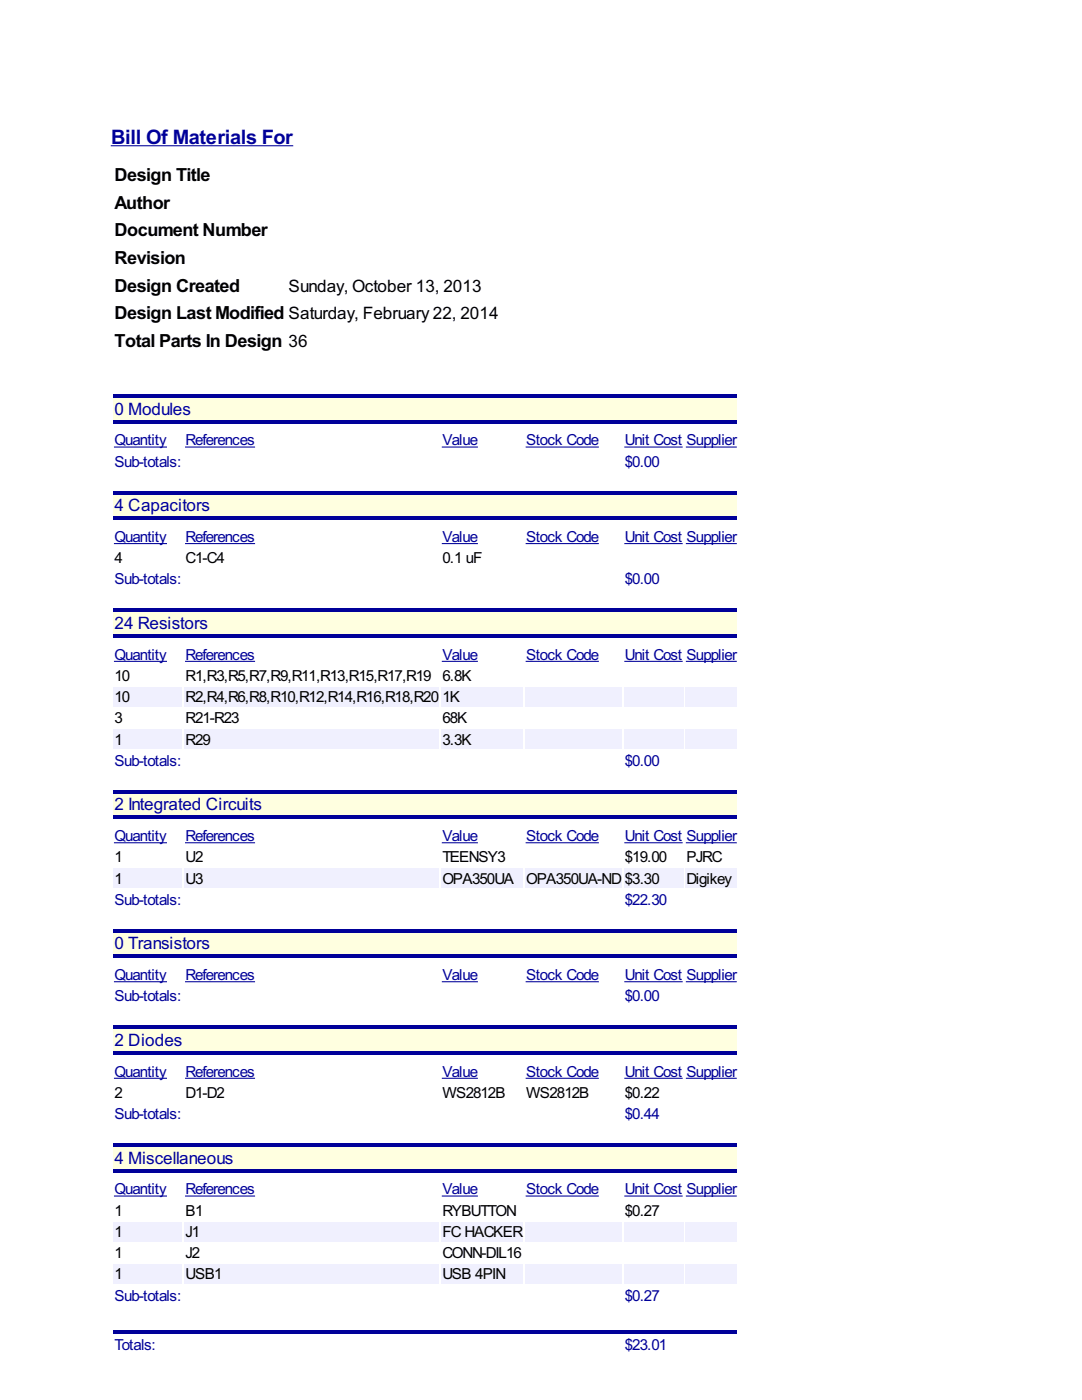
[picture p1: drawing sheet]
<svg xmlns="http://www.w3.org/2000/svg" width="216mm" height="279mm" viewBox="0 0 216 279" stroke-linecap="round" stroke-linejoin="round" font-family="sans-serif">
<defs><g id="words">
<text font-size="4.4" fill="#009" x="22.2" y="28.8">Bill Of Materials For</text>
<g font-size="4">
<text x="22.8" y="36.2">Design Title</text>
<text x="22.8" y="41.7">Author</text>
<text x="22.8" y="47.2">Document Number</text>
<text x="22.8" y="52.7">Revision</text>
<text x="22.8" y="58.2">Design Created</text>
<text x="22.8" y="63.7">Design Last Modified Saturday, February22, 2014</text>
<text x="22.8" y="69.2">Total Parts In Design 36</text>
</g>
<text font-size="3.8" x="57.6" y="58.2">Sunday, October 13, 2013</text>
<g font-size="3.8" fill="#009">
<text x="22.8" y="82.8">0 Modules</text>
<text x="22.8" y="102">4 Capacitors</text>
<text x="22.8" y="125.5">24 Resistors</text>
<text x="22.8" y="161.7">2 Integrated Circuits</text>
<text x="22.8" y="189.5">0 Transistors</text>
<text x="22.8" y="208.7">2 Diodes</text>
<text x="22.8" y="232.2">4 Miscellaneous</text>
</g>
<g font-size="3.4" fill="#009">
<text x="22.8" y="88.9">Quantity</text>
<text x="37" y="88.9">References</text>
<text x="88.3" y="88.9">Value</text>
<text x="105" y="88.9">Stock Code</text>
<text x="124.7" y="88.9">Unit Cost Supplier</text>
<text x="22.8" y="93.1">Sub-totals:</text>
<text x="124.7" y="93.1">$0.00</text>
<text x="22.8" y="108.2">Quantity</text>
<text x="37" y="108.2">References</text>
<text x="88.3" y="108.2">Value</text>
<text x="105" y="108.2">Stock Code</text>
<text x="124.7" y="108.2">Unit Cost Supplier</text>
<text x="22.8" y="116.6">Sub-totals:</text>
<text x="124.7" y="116.6">$0.00</text>
<text x="22.8" y="131.7">Quantity</text>
<text x="37" y="131.7">References</text>
<text x="88.3" y="131.7">Value</text>
<text x="105" y="131.7">Stock Code</text>
<text x="124.7" y="131.7">Unit Cost Supplier</text>
<text x="22.8" y="152.8">Sub-totals:</text>
<text x="124.7" y="152.8">$0.00</text>
<text x="22.8" y="167.9">Quantity</text>
<text x="37" y="167.9">References</text>
<text x="88.3" y="167.9">Value</text>
<text x="105" y="167.9">Stock Code</text>
<text x="124.7" y="167.9">Unit Cost Supplier</text>
<text x="22.8" y="180.6">Sub-totals:</text>
<text x="124.7" y="180.6">$22.30</text>
<text x="22.8" y="195.6">Quantity</text>
<text x="37" y="195.6">References</text>
<text x="88.3" y="195.6">Value</text>
<text x="105" y="195.6">Stock Code</text>
<text x="124.7" y="195.6">Unit Cost Supplier</text>
<text x="22.8" y="199.8">Sub-totals:</text>
<text x="124.7" y="199.8">$0.00</text>
<text x="22.8" y="214.9">Quantity</text>
<text x="37" y="214.9">References</text>
<text x="88.3" y="214.9">Value</text>
<text x="105" y="214.9">Stock Code</text>
<text x="124.7" y="214.9">Unit Cost Supplier</text>
<text x="22.8" y="223.3">Sub-totals:</text>
<text x="124.7" y="223.3">$0.44</text>
<text x="22.8" y="238.4">Quantity</text>
<text x="37" y="238.4">References</text>
<text x="88.3" y="238.4">Value</text>
<text x="105" y="238.4">Stock Code</text>
<text x="124.7" y="238.4">Unit Cost Supplier</text>
<text x="22.8" y="259.6">Sub-totals:</text>
<text x="124.7" y="259.6">$0.27</text>
<text x="22.8" y="269.5">Totals:</text>
<text x="124.7" y="269.5">$23.01</text>
</g>
<g font-size="3.4">
<text x="22.8" y="112.4">4</text>
<text x="37" y="112.4">C1-C4</text>
<text x="88.3" y="112.4">0.1 uF</text>
<text x="22.8" y="135.9">10</text>
<text x="37" y="135.9">R1,R3,R5,R7,R9,R11,R13,R15,R17,R19</text>
<text x="88.3" y="135.9">6.8K</text>
<text x="22.8" y="140.1">10</text>
<text x="37" y="140.1">R2,R4,R6,R8,R10,R12,R14,R16,R18,R20</text>
<text x="88.3" y="140.1">1K</text>
<text x="22.8" y="144.4">3</text>
<text x="22.8" y="148.6">1</text>
<text x="37" y="144.4">R21-R23</text>
<text x="37" y="148.6">R29</text>
<text x="88.3" y="144.4">68K</text>
<text x="88.3" y="148.6">3.3K</text>
<text x="22.8" y="172.1">1</text>
<text x="37" y="172.1">U2</text>
<text x="88.3" y="172.1">TEENSY3</text>
<text x="124.7" y="172.1">$19.00</text>
<text x="137" y="172.1">PJRC</text>
<text x="22.8" y="176.3">1</text>
<text x="37" y="176.3">U3</text>
<text x="88.3" y="176.3">OPA350UA</text>
<text x="105" y="176.3">OPA350UA-ND</text>
<text x="124.7" y="176.3">$3.30</text>
<text x="137" y="176.3">Digikey</text>
<text x="22.8" y="219.1">2</text>
<text x="37" y="219.1">D1-D2</text>
<text x="88.3" y="219.1">WS2812B</text>
<text x="105" y="219.1">WS2812B</text>
<text x="124.7" y="219.1">$0.22</text>
<text x="22.8" y="242.6">1</text>
<text x="37" y="242.6">B1</text>
<text x="88.3" y="242.6">RYBUTTON</text>
<text x="124.7" y="242.6">$0.27</text>
<text x="22.8" y="246.8">1</text>
<text x="22.8" y="251.1">1</text>
<text x="37" y="246.8">J1</text>
<text x="37" y="251.1">J2</text>
<text x="88.3" y="246.8">FC HACKER</text>
<text x="88.3" y="251.1">CONN-DIL16</text>
<text x="22.8" y="255.3">1</text>
<text x="37" y="255.3">USB1</text>
<text x="88.3" y="255.3">USB 4PIN</text>
</g>
</g></defs>
<path d="M22.6 78.7h124.5v5.8h-124.5z" fill="#ffffe0"/>
<g fill="#009">
<path d="M22.6 78.7h124.5v.7h-124.5z"/>
<path d="M22.6 83.8h124.5v.7h-124.5z"/>
</g>
<path d="M22.6 98h124.5v5.7h-124.5z" fill="#ffffe0"/>
<g fill="#009">
<path d="M22.6 98h124.5v.6h-124.5z"/>
<path d="M22.6 103.1h124.5v.6h-124.5z"/>
</g>
<path d="M22.6 121.5h124.5v5.7h-124.5z" fill="#ffffe0"/>
<g fill="#009">
<path d="M22.6 121.5h124.5v.6h-124.5z"/>
<path d="M22.6 126.6h124.5v.6h-124.5z"/>
</g>
<g fill="#f0f0fe">
<path d="M22.6 137.2h13.8v3.8h-13.8z"/>
<path d="M36.8 137.2h50.8v3.8h-50.8z"/>
<path d="M88.1 137.2h16.3v3.8h-16.3z"/>
<path d="M104.8 137.2h19.2v3.8h-19.2z"/>
<path d="M124.5 137.2h11.8v3.8h-11.8z"/>
<path d="M136.7 137.2h10.4v3.8h-10.4z"/>
<path d="M22.6 145.6h13.8v3.9h-13.8z"/>
<path d="M36.8 145.6h50.8v3.9h-50.8z"/>
<path d="M88.1 145.6h16.3v3.9h-16.3z"/>
<path d="M104.8 145.6h19.2v3.9h-19.2z"/>
<path d="M124.5 145.6h11.8v3.9h-11.8z"/>
<path d="M136.7 145.6h10.4v3.9h-10.4z"/>
</g>
<path d="M22.6 157.7h124.5v5.7h-124.5z" fill="#ffffe0"/>
<g fill="#009">
<path d="M22.6 157.7h124.5v.6h-124.5z"/>
<path d="M22.6 162.8h124.5v.6h-124.5z"/>
</g>
<g fill="#f0f0fe">
<path d="M22.6 173.4h13.8v3.8h-13.8z"/>
<path d="M36.8 173.4h50.8v3.8h-50.8z"/>
<path d="M88.1 173.4h16.3v3.8h-16.3z"/>
<path d="M104.8 173.4h19.2v3.8h-19.2z"/>
<path d="M124.5 173.4h11.8v3.8h-11.8z"/>
<path d="M136.7 173.4h10.4v3.8h-10.4z"/>
</g>
<path d="M22.6 185.4h124.5v5.8h-124.5z" fill="#ffffe0"/>
<g fill="#009">
<path d="M22.6 185.4h124.5v.7h-124.5z"/>
<path d="M22.6 190.5h124.5v.7h-124.5z"/>
</g>
<path d="M22.6 204.7h124.5v5.7h-124.5z" fill="#ffffe0"/>
<g fill="#009">
<path d="M22.6 204.7h124.5v.6h-124.5z"/>
<path d="M22.6 209.8h124.5v.6h-124.5z"/>
</g>
<path d="M22.6 228.2h124.5v5.7h-124.5z" fill="#ffffe0"/>
<g fill="#009">
<path d="M22.6 228.2h124.5v.7h-124.5z"/>
<path d="M22.6 233.3h124.5v.6h-124.5z"/>
</g>
<g fill="#f0f0fe">
<path d="M22.6 243.9h13.8v3.8h-13.8z"/>
<path d="M36.8 243.9h50.8v3.8h-50.8z"/>
<path d="M88.1 243.9h16.3v3.8h-16.3z"/>
<path d="M104.8 243.9h19.2v3.8h-19.2z"/>
<path d="M124.5 243.9h11.8v3.8h-11.8z"/>
<path d="M136.7 243.9h10.4v3.8h-10.4z"/>
<path d="M22.6 252.4h13.8v3.8h-13.8z"/>
<path d="M36.8 252.4h50.8v3.8h-50.8z"/>
<path d="M88.1 252.4h16.3v3.8h-16.3z"/>
<path d="M104.8 252.4h19.2v3.8h-19.2z"/>
<path d="M124.5 252.4h11.8v3.8h-11.8z"/>
<path d="M136.7 252.4h10.4v3.8h-10.4z"/>
</g>
<path d="M22.6 265.5h124.5v.6h-124.5z" fill="#009"/>
<g fill="none" stroke="#009" stroke-width=".21">
<path d="M22.2 29.1h36.2M22.8 89.2h10.4M37 89.2h13.8M88.3 89.2h7M105 89.2h14.4M124.7 89.2h11.4M137 89.2h9.9M22.8 108.5h10.4M37 108.5h13.8M88.3 108.5h7M105 108.5h14.4M124.7 108.5h11.4"/>
<path d="M137 108.5h9.9M22.8 132h10.4M37 132h13.8M88.3 132h7M105 132h14.4M124.7 132h11.4M137 132h9.9M22.8 168.2h10.4M37 168.2h13.8M88.3 168.2h7M105 168.2h14.4M124.7 168.2h11.4"/>
<path d="M137 168.2h9.9M22.8 195.9h10.4M37 195.9h13.8M88.3 195.9h7M105 195.9h14.4M124.7 195.9h11.4M137 195.9h9.9M22.8 215.2h10.4M37 215.2h13.8M88.3 215.2h7M105 215.2h14.4M124.7 215.2h11.4"/>
<path d="M137 215.2h9.9M22.8 238.7h10.4M37 238.7h13.8M88.3 238.7h7M105 238.7h14.4M124.7 238.7h11.4M137 238.7h9.9"/>
</g>
<use href="#words"/>
</svg>
